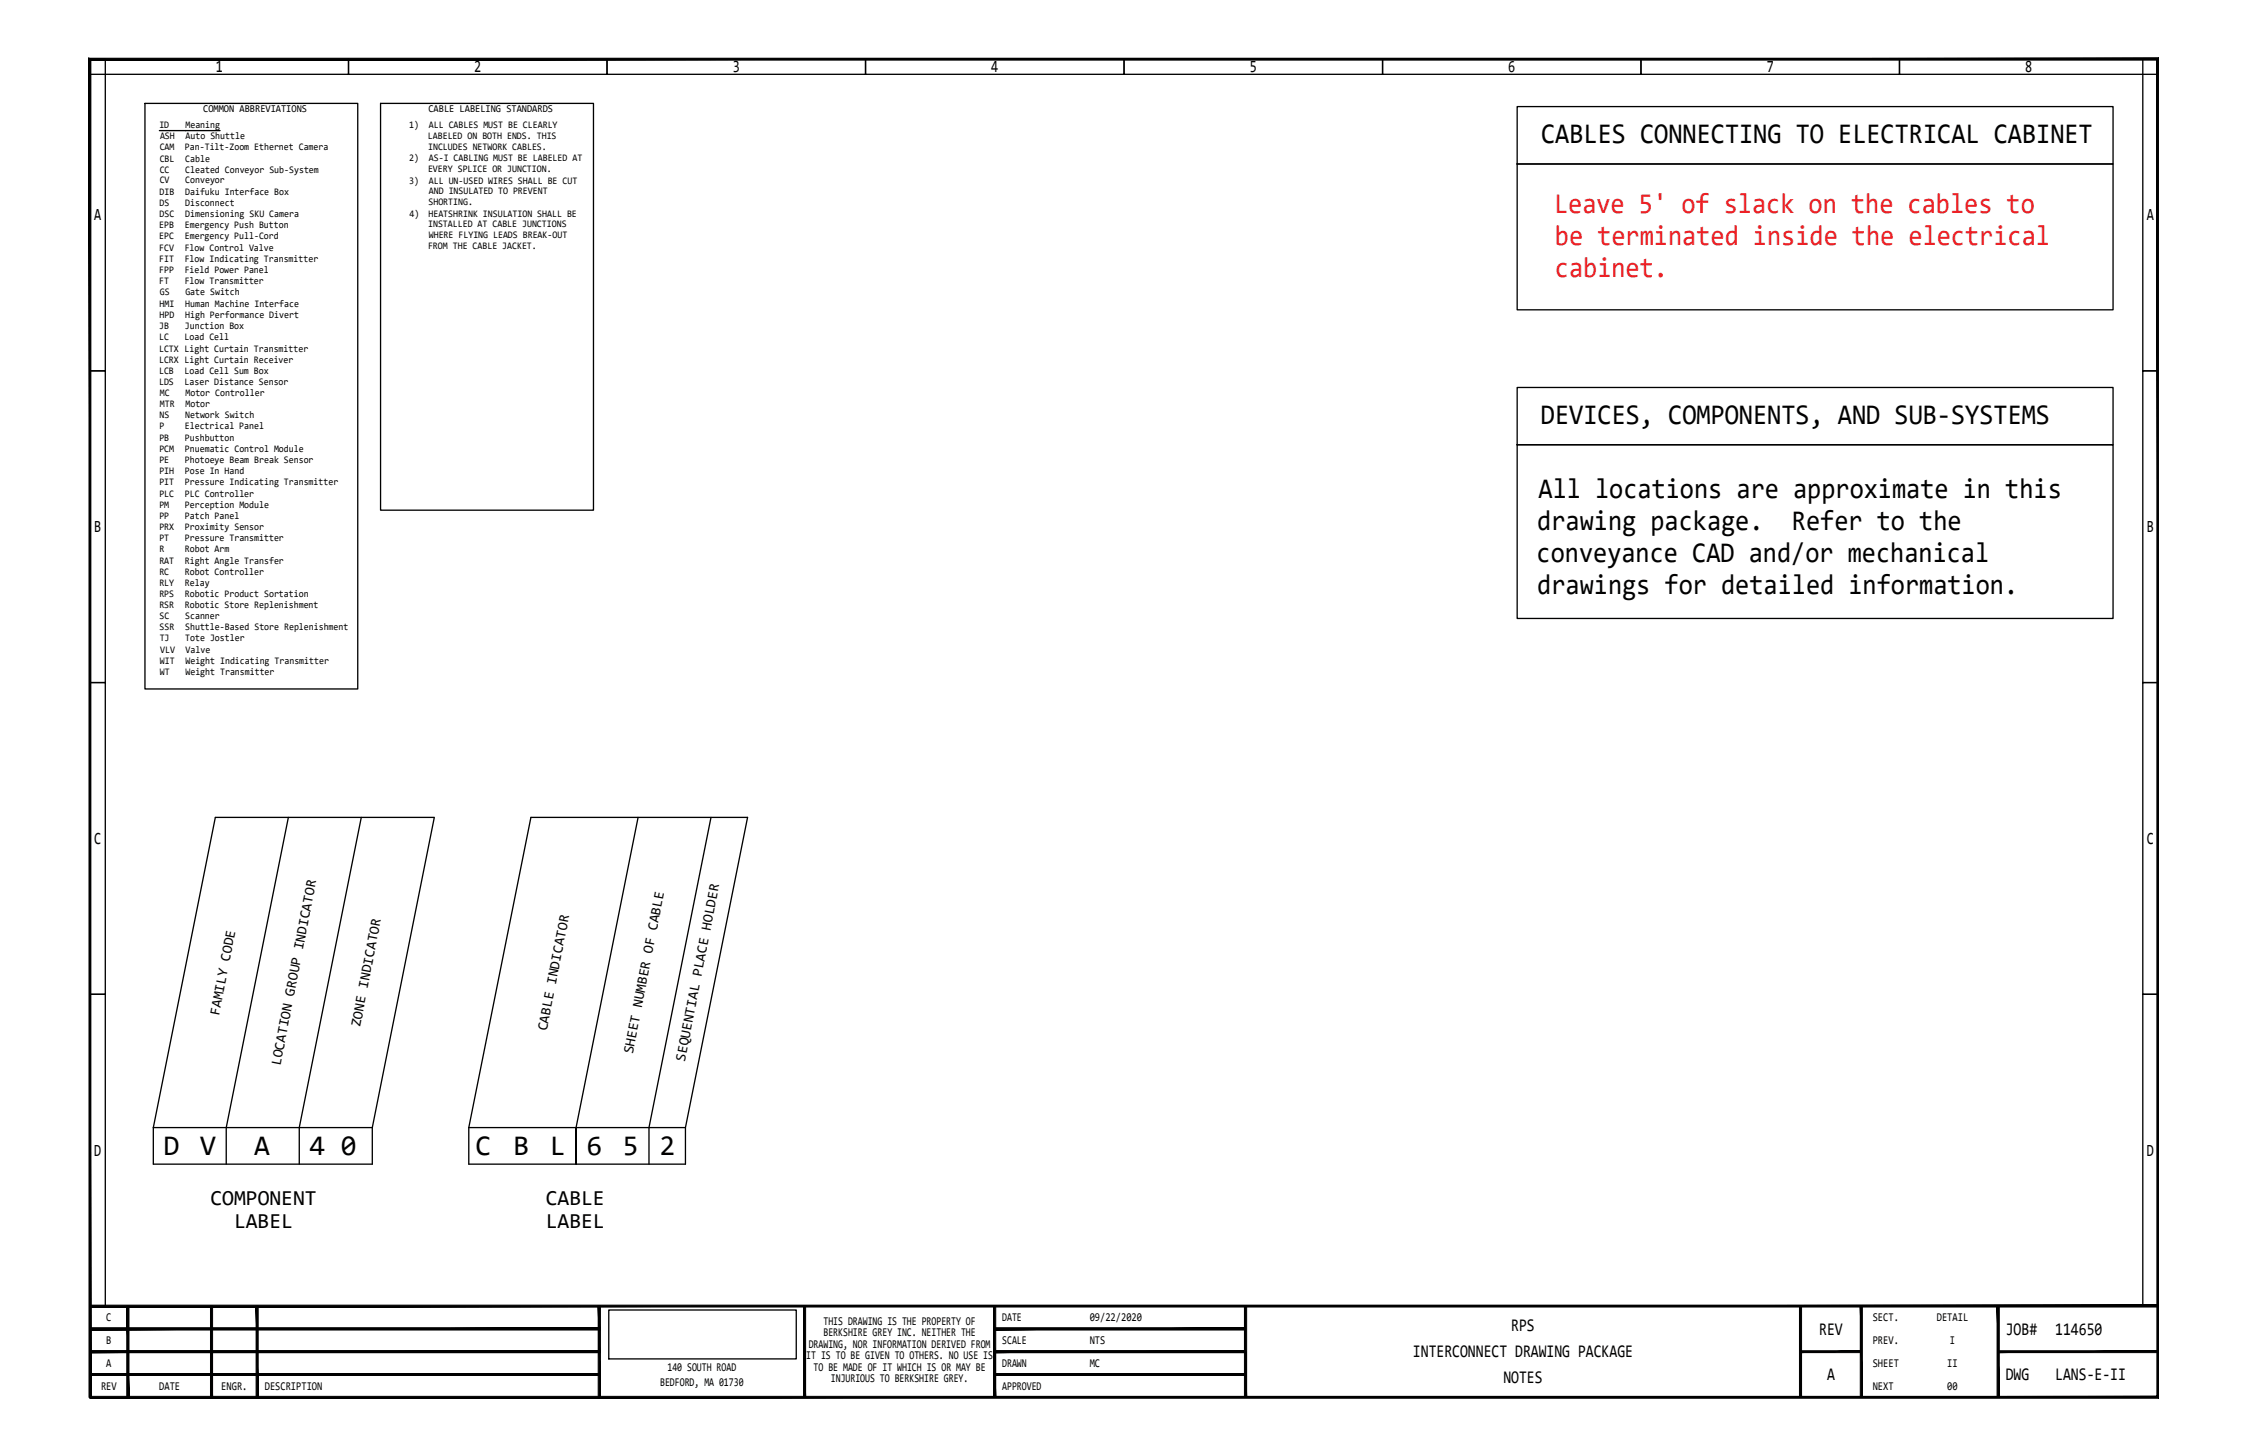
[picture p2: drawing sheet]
<svg xmlns="http://www.w3.org/2000/svg" width="432mm" height="279mm" viewBox="0 0 432 279" stroke-linecap="round" stroke-linejoin="round" font-family="sans-serif">
<defs><g id="words">
<g font-size="5.5">
<text x="296.2" y="27.5">CABLES CONNECTING TO ELECTRICAL CABINET</text>
<text x="296.1" y="81.4">DEVICES, COMPONENTS, AND SUB-SYSTEMS</text>
<text x="295.7" y="95.6">All locations are approximate in this</text>
<text x="295.4" y="101.8">drawing package.</text>
<text x="344.3" y="101.8">Refer to the</text>
<text x="295.3" y="107.9">conveyance CAD and/or mechanical</text>
<text x="295.4" y="114.1">drawings for detailed information.</text>
<text x="31.5" y="221.9">D</text>
<text x="38.5" y="221.9">V</text>
<text x="48.8" y="221.9">A</text>
<text x="59.5" y="221.9">4</text>
<text x="65.5" y="221.9">0</text>
<text x="91.4" y="221.9">C</text>
<text x="98.7" y="221.9">B</text>
<text x="105.7" y="221.9">L</text>
<text x="112.7" y="221.9">6</text>
<text x="119.7" y="221.9">5</text>
<text x="126.7" y="221.9">2</text>
</g>
<g font-size="5.5" fill="#ed1f24">
<text x="298.6" y="41">Leave 5' of slack on the cables to</text>
<text x="298.8" y="47.1">be terminated inside the electrical</text>
<text x="298.8" y="53.3">cabinet.</text>
</g>
<g font-size="4.1">
<text x="40.4" y="231.6">COMPONENT</text>
<text x="104.9" y="231.6">CABLE</text>
<text x="45" y="236">LABEL</text>
<text x="104.9" y="236">LABEL</text>
</g>
<g font-size="3.4">
<text x="290.4" y="255.7">RPS</text>
<text x="349.6" y="256.4">REV</text>
<text x="385.4" y="256.4">JOB#</text>
<text x="394.9" y="256.4">114650</text>
<text x="271.5" y="260.8">INTERCONNECT DRAWING PACKAGE</text>
<text x="288.9" y="265.7">NOTES</text>
<text x="351.1" y="265.2">A</text>
<text x="385.4" y="265.2">DWG</text>
<text x="394.9" y="265.2">LANS-E-II</text>
</g>
<g font-size="3.3">
<text x="41.5" y="13.9">1</text>
<text x="91.1" y="13.9">2</text>
<text x="140.8" y="13.9">3</text>
<text x="190.5" y="13.9">4</text>
<text x="240.2" y="13.9">5</text>
<text x="289.8" y="13.9">6</text>
<text x="339.5" y="13.9">7</text>
<text x="389.2" y="13.9">8</text>
<text x="18.1" y="42.4">A</text>
<text x="412.6" y="42.4">A</text>
<text x="18.1" y="102.3">B</text>
<text x="412.6" y="102.3">B</text>
<text x="18.1" y="162.2">C</text>
<text x="412.6" y="162.2">C</text>
<text x="18.1" y="222.1">D</text>
<text x="412.6" y="222.1">D</text>
</g>
<g font-size="2.7">
<text x="42.1" y="195.2" transform="rotate(-79 42.1 195.2)">FAMILY CODE</text>
<text x="69.2" y="197.4" transform="rotate(-79 69.2 197.4)">ZONE INDICATOR</text>
<text x="105.1" y="198.2" transform="rotate(-79 105.1 198.2)">CABLE INDICATOR</text>
<text x="121.6" y="202.6" transform="rotate(-79 121.6 202.6)">SHEET NUMBER OF CABLE</text>
<text x="53.9" y="204.8" transform="rotate(-79 53.9 204.8)">LOCATION GROUP INDICATOR</text>
<text x="131.6" y="204.1" transform="rotate(-79 131.6 204.1)">SEQUENTIAL PLACE HOLDER</text>
</g>
<g font-size="2.3">
<text x="20.4" y="253.9">C</text>
<text x="158.2" y="254.6">THIS DRAWING IS THE PROPERTY OF</text>
<text x="158.2" y="256.8">BERKSHIRE GREY INC. NEITHER THE</text>
<text x="192.6" y="253.9">DATE</text>
<text x="209.4" y="253.9">09/22/2020</text>
<text x="359.9" y="253.9">SECT.</text>
<text x="372.2" y="253.9">DETAIL</text>
<text x="20.4" y="262.7">A</text>
<text x="20.4" y="258.3">B</text>
<text x="128.3" y="263.4">140 SOUTH ROAD</text>
<text x="154.9" y="261.2">IT IS TO BE GIVEN TO OTHERS. NO USE IS</text>
<text x="155.4" y="259">DRAWING, NOR INFORMATION DERIVED FROM</text>
<text x="156.4" y="263.4">TO BE MADE OF IT WHICH IS OR MAY BE</text>
<text x="192.6" y="262.7">DRAWN</text>
<text x="192.6" y="258.3">SCALE</text>
<text x="209.4" y="262.7">MC</text>
<text x="209.4" y="258.3">NTS</text>
<text x="359.9" y="262.7">SHEET</text>
<text x="359.9" y="258.3">PREV.</text>
<text x="374.2" y="262.7">II</text>
<text x="374.7" y="258.3">I</text>
<text x="19.4" y="267">REV</text>
<text x="30.6" y="267">DATE</text>
<text x="42.5" y="267">ENGR.</text>
<text x="50.9" y="267">DESCRIPTION</text>
<text x="126.9" y="266.3">BEDFORD, MA 01730</text>
<text x="159.7" y="265.6">INJURIOUS TO BERKSHIRE GREY.</text>
<text x="192.6" y="267">APPROVED</text>
<text x="359.9" y="267">NEXT</text>
<text x="374.2" y="267">00</text>
</g>
<g font-size="2">
<text x="39.1" y="21.5">COMMON ABBREVIATIONS</text>
<text x="82.3" y="21.5">CABLE LABELING STANDARDS</text>
</g>
<g font-size="1.9">
<text x="30.6" y="24.6">ID</text>
<text x="30.7" y="28.9">CAM</text>
<text x="30.8" y="26.8">ASH</text>
<text x="35.5" y="28.9">Pan-Tilt-Zoom Ethernet Camera</text>
<text x="35.6" y="24.6">Meaning</text>
<text x="35.7" y="26.8">Auto Shuttle</text>
<text x="78.6" y="24.7">1)</text>
<text x="82.2" y="26.7">LABELED ON BOTH ENDS. THIS</text>
<text x="82.3" y="28.8">INCLUDES NETWORK CABLES.</text>
<text x="82.4" y="24.7">ALL CABLES MUST BE CLEARLY</text>
<text x="30.7" y="31.1">CBL</text>
<text x="30.7" y="33.2">CC</text>
<text x="30.7" y="35.3">CV</text>
<text x="35.6" y="31.1">Cable</text>
<text x="35.6" y="33.2">Cleated Conveyor Sub-System</text>
<text x="35.6" y="35.3">Conveyor</text>
<text x="78.6" y="35.3">3)</text>
<text x="78.6" y="31">2)</text>
<text x="82.3" y="33.1">EVERY SPLICE OR JUNCTION.</text>
<text x="82.4" y="31">AS-I CABLING MUST BE LABELED AT</text>
<text x="82.4" y="35.3">ALL UN-USED WIRES SHALL BE CUT</text>
<text x="30.7" y="37.4">DIB</text>
<text x="30.7" y="39.6">DS</text>
<text x="30.7" y="41.7">DSC</text>
<text x="35.6" y="37.4">Daifuku Interface Box</text>
<text x="35.6" y="39.6">Disconnect</text>
<text x="35.6" y="41.7">Dimensioning SKU Camera</text>
<text x="78.7" y="41.6">4)</text>
<text x="82.3" y="39.4">SHORTING.</text>
<text x="82.3" y="41.6">HEATSHRINK INSULATION SHALL BE</text>
<text x="82.4" y="37.4">AND INSULATED TO PREVENT</text>
<text x="30.6" y="43.9">EPB</text>
<text x="30.6" y="46">EPC</text>
<text x="35.5" y="43.9">Emergency Push Button</text>
<text x="35.5" y="46">Emergency Pull-Cord</text>
<text x="82.3" y="47.8">FROM THE CABLE JACKET.</text>
<text x="82.3" y="43.7">INSTALLED AT CABLE JUNCTIONS</text>
<text x="82.4" y="45.8">WHERE FLYING LEADS BREAK-OUT</text>
<text x="30.6" y="48.2">FCV</text>
<text x="30.6" y="50.3">FIT</text>
<text x="30.6" y="52.5">FPP</text>
<text x="35.5" y="48.2">Flow Control Valve</text>
<text x="35.5" y="50.3">Flow Indicating Transmitter</text>
<text x="35.5" y="52.5">Field Power Panel</text>
<text x="30.6" y="54.6">FT</text>
<text x="30.7" y="58.9">HMI</text>
<text x="30.7" y="56.8">GS</text>
<text x="35.5" y="54.6">Flow Transmitter</text>
<text x="35.6" y="58.9">Human Machine Interface</text>
<text x="35.6" y="56.8">Gate Switch</text>
<text x="30.6" y="65.4">LC</text>
<text x="30.6" y="63.2">JB</text>
<text x="30.7" y="61.1">HPD</text>
<text x="35.5" y="65.4">Load Cell</text>
<text x="35.5" y="63.2">Junction Box</text>
<text x="35.6" y="61.1">High Performance Divert</text>
<text x="30.6" y="67.6">LCTX Light Curtain Transmitter</text>
<text x="30.6" y="69.7">LCRX Light Curtain Receiver</text>
<text x="30.6" y="71.9">LCB</text>
<text x="35.5" y="71.9">Load Cell Sum Box</text>
<text x="30.6" y="74">LDS</text>
<text x="30.7" y="76.2">MC</text>
<text x="35.5" y="74">Laser Distance Sensor</text>
<text x="35.6" y="76.2">Motor Controller</text>
<text x="30.6" y="82.5">P</text>
<text x="30.7" y="80.4">NS</text>
<text x="30.7" y="78.2">MTR</text>
<text x="35.5" y="82.5">Electrical Panel</text>
<text x="35.6" y="80.4">Network Switch</text>
<text x="35.6" y="78.2">Motor</text>
<text x="30.6" y="84.7">PB</text>
<text x="30.6" y="86.8">PCM</text>
<text x="30.6" y="89">PE</text>
<text x="35.5" y="84.7">Pushbutton</text>
<text x="35.5" y="86.8">Pnuematic Control Module</text>
<text x="35.5" y="89">Photoeye Beam Break Sensor</text>
<text x="30.6" y="91.1">PIH</text>
<text x="30.6" y="93.3">PIT</text>
<text x="30.6" y="95.4">PLC</text>
<text x="35.5" y="91.1">Pose In Hand</text>
<text x="35.5" y="93.3">Pressure Indicating Transmitter</text>
<text x="35.5" y="95.4">PLC Controller</text>
<text x="30.6" y="97.6">PM</text>
<text x="30.6" y="99.7">PP</text>
<text x="30.6" y="101.9">PRX</text>
<text x="35.5" y="97.6">Perception Module</text>
<text x="35.5" y="99.7">Patch Panel</text>
<text x="35.5" y="101.9">Proximity Sensor</text>
<text x="30.6" y="104">PT</text>
<text x="30.6" y="106.2">R</text>
<text x="35.5" y="104">Pressure Transmitter</text>
<text x="35.5" y="106.2">Robot Arm</text>
<text x="30.6" y="108.3">RAT</text>
<text x="30.6" y="110.5">RC</text>
<text x="30.6" y="112.6">RLY</text>
<text x="35.5" y="108.3">Right Angle Transfer</text>
<text x="35.5" y="110.5">Robot Controller</text>
<text x="35.5" y="112.6">Relay</text>
<text x="30.6" y="114.8">RPS</text>
<text x="30.6" y="116.9">RSR</text>
<text x="30.7" y="119">SC</text>
<text x="35.5" y="114.8">Robotic Product Sortation</text>
<text x="35.5" y="116.9">Robotic Store Replenishment</text>
<text x="35.6" y="119">Scanner</text>
<text x="30.7" y="121.1">SSR</text>
<text x="30.7" y="123.3">TJ</text>
<text x="30.8" y="125.4">VLV</text>
<text x="35.6" y="121.1">Shuttle-Based Store Replenishment</text>
<text x="35.6" y="123.3">Tote Jostler</text>
<text x="35.7" y="125.4">Valve</text>
<text x="30.7" y="127.6">WIT</text>
<text x="30.7" y="129.7">WT</text>
<text x="35.6" y="127.6">Weight Indicating Transmitter</text>
<text x="35.6" y="129.7">Weight Transmitter</text>
</g>
</g></defs>
<g fill="#000" stroke="#000" stroke-width=".19">
<path d="M17.3 250.8v.4l397.4-.4zM17.3 251.2l397.4-.4v.4z"/>
<path d="M17.3 255.2v.3l98-.3zM17.3 255.5l98-.3v.3z"/>
<path d="M17.3 259.6v.3l98-.3zM17.3 259.9l98-.3v.3z"/>
<path d="M24.4 251l.4 17.5v-17.5zM24.4 251l.4 17.5h-.4z"/>
<path d="M40.4 251l.5 17.5v-17.5zM40.4 251l.5 17.5h-.5z"/>
<path d="M49.2 251l.4 17.5v-17.5zM49.2 251l.4 17.5h-.4z"/>
<path d="M115.3 255.2v.3zM115.3 255.2v.3zM17.3 255.5h98v-.3zM17.3 255.2h98l-98 .3z"/>
<path d="M115.3 259.6v.3zM115.3 259.6v.3zM17.3 259.9h98v-.3zM17.3 259.6h98l-98 .3z"/>
<path d="M115 251l.4 17.5v-17.5zM115 251l.4 17.5h-.4z"/>
<path d="M154.4 251l.4 17.5v-17.5zM154.4 251l.4 17.5h-.4z"/>
<path d="M190.9 259.6v.3l.2-.3zM191.1 259.6v.3h-.2zM191.1 259.6v.3l48.3-.3zM191.1 259.9l48.3-.3v.3z"/>
<path d="M190.9 255.2v.3l.2-.3zM191.1 255.2v.3h-.2zM191.1 255.2v.3l48.3-.3zM191.1 255.5l48.3-.3v.3z"/>
<path d="M190.9 251l.4 17.5v-17.5zM190.9 251l.4 17.5h-.4z"/>
<path d="M190.9 259.9h48.4v-.3zM190.9 259.6h48.4l-48.4 .3z"/>
<path d="M190.9 255.5h48.4v-.3zM190.9 255.2h48.4l-48.4 .3z"/>
<path d="M239.1 251l.5 17.5v-17.5zM239.1 251l.5 17.5h-.5z"/>
<path d="M346 259.6v.3l11.7-.3zM346 259.9l11.7-.3v.3z"/>
<path d="M345.8 251l.4 17.5v-17.5zM345.8 251l.4 17.5h-.4z"/>
<path d="M357.5 251l.4 17.5v-17.5zM357.5 251l.4 17.5h-.4z"/>
<path d="M384 259.6v.3l30.7-.3zM384 259.9l30.7-.3v.3z"/>
<path d="M383.8 251l.4 17.5v-17.5zM383.8 251l.4 17.5h-.4z"/>
<path d="M17.1 11.2v257.3h.4zM17.1 11.2l.4 .3v257zM17.1 11.2l.4 .3 397.3-.3zM17.5 11.5l397.3-.3-.3 .3zM414.8 11.2l-.3 .3 .3 257.2zM414.5 11.5l.3 257.2-.3-.4zM17.3 268.7h397.5l-.3-.4zM17.3 268.3h397.2l-397.2 .4z"/>
<path d="M17.3 263.9v.4l98-.4zM17.3 264.3l98-.4v.4z"/>
<path d="M115.3 263.9v.4zM115.3 263.9v.4zM17.3 264.3h98v-.4zM17.3 263.9h98l-98 .4z"/>
<path d="M190.9 263.9v.4l.2-.4zM191.1 263.9v.4h-.2zM191.1 263.9v.4l48.3-.4zM191.1 264.3l48.3-.4v.4z"/>
<path d="M190.9 264.3h48.4v-.4zM190.9 263.9h48.4l-48.4 .4z"/>
</g>
<g fill="none" stroke="#000" stroke-width=".25">
<path d="M17.3 11.4h49.7v2.9h-49.7zM17.3 11.4h2.9v59.9h-2.9zM27.9 19.9h40.8v112.5h-40.8zM67 11.4h49.6v2.9h-49.6zM73.1 19.9h40.9v78.1h-40.9zM116.6 11.4h49.7v2.9h-49.7zM166.3 11.4h49.7v2.9h-49.7zM216 11.4h49.7v2.9h-49.7zM265.7 11.4h49.6v2.9h-49.6zM315.3 11.4h49.7v2.9h-49.7zM365 11.4h49.7v2.9h-49.7zM411.8 11.4h2.9v59.9h-2.9z"/>
<path d="M30.6 25.1h11.7M291.5 31.5h114.6v28h-114.6zM291.5 20.5h114.6v11h-114.6zM17.3 71.3h2.9v59.9h-2.9zM291.5 74.5h114.6v11h-114.6zM411.8 71.3h2.9v59.9h-2.9zM291.5 85.5h114.6v33.3h-114.6zM17.3 131.2h2.9v59.9h-2.9zM411.8 131.2h2.9v59.9h-2.9zM55.4 157.1l-11.9 59.6v7M69.4 157.1l-11.9 59.6v7M102 157.1h41.7l-12 59.6v7h-41.6v-7z"/>
<path d="M122.6 157.1l-11.9 59.6v7v-7M136.6 157.1l-11.9 59.6v7M17.3 191.1h2.9v59.9h-2.9zM411.8 191.1h2.9v59.9h-2.9zM29.5 216.7l11.9-59.6h42.1l-12 59.6M29.5 216.7v7h42v-7M29.5 216.7h42M90.1 216.7h41.6M117 251.7h36v9.4h-36z"/>
</g>
<use href="#words"/>
</svg>
